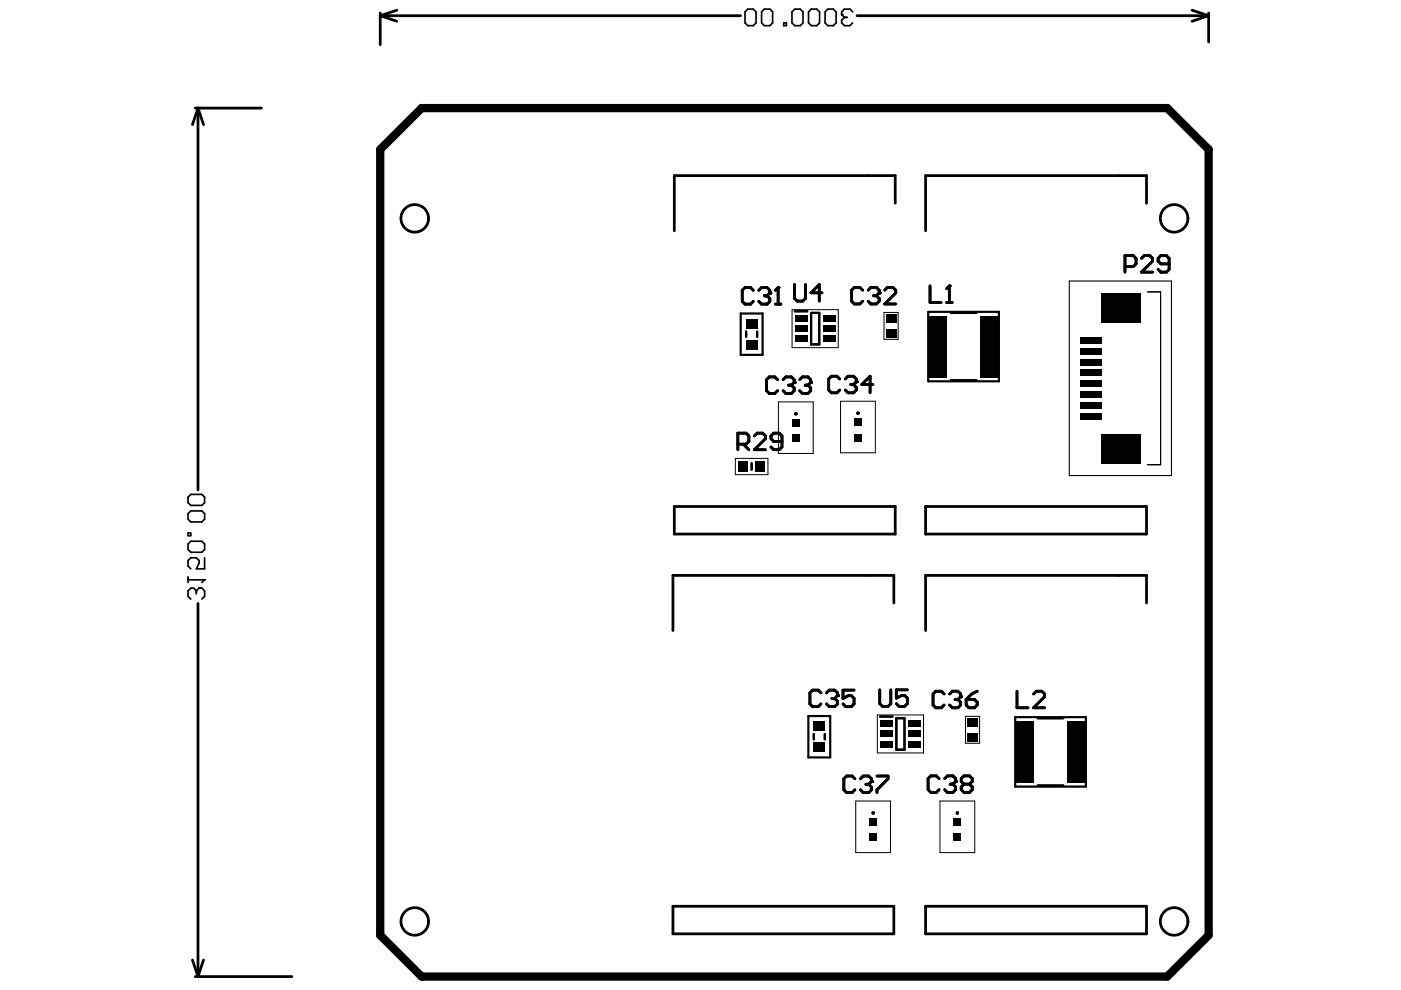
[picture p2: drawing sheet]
<svg xmlns="http://www.w3.org/2000/svg" width="297mm" height="210mm" viewBox="0 0 297 210" stroke-linecap="round" stroke-linejoin="round" font-family="sans-serif">
<path d="M226.7 59.6h21.7v41.2h-21.7zM243.3 61.9h2.8v36.6h-2.8" fill="none" stroke="#000" stroke-width=".23"/>
<g fill="none" stroke="#000" stroke-width=".46">
<path d="M157 66.5h4.7v8.7h-4.7zM158.2 70.3v1.1M160.5 70.3v1.1M168.5 66h2.7M172 66.3h1.7v6.7h-1.7zM196.8 66.1h15v14.7h-15zM201.6 66.3h5.4M159.4 98.2v1.4M201.6 80.6h5.4M171.4 151.8h4.6v8.8h-4.6zM172.5 155.6v1.2M174.9 155.6v1.2"/>
<path d="M186.6 151.9h2.6M190 152.3h1.8v6.7h-1.8zM215.2 152.1h15v14.7h-15zM220 152.3h5.4M220 166.6h5.4"/>
<circle cx="168.7" cy="87.7" r=".12"/>
<circle cx="181.9" cy="87.6" r=".12"/>
<circle cx="185.1" cy="172.4" r=".12"/>
<circle cx="203" cy="172.4" r=".12"/>
</g>
<g fill="none" stroke="#000" stroke-width=".59">
<path d="M80.6 3.3l3.5 1.2M80.6 3.3h76.4M80.6 2.7v6.8M84.1 2.2l-3.5 1.1M181.7 3.3h74.6M252.7 2.2l3.6 1.1M256.3 3.3l-3.6 1.2M256.3 2.7v6.2M41.4 22.9h14M42 22.9l-1.2 3.5M42 22.9l1.1 3.5M42 22.9v81"/>
<path d="M189.8 43.1v-5.9h-46.8v11.7M238.5 56.5h1.8l.6-.6v-1.1l-.6-.6h-1.8v3.5M242 54.8l.6-.6h1.2l.6 .6v.6l-2.4 2.3h2.4M243.1 43.1v-5.9h-46.9v11.7M247.9 55.9h-1.8l-.6-.5v-.6l.6-.6h1.2l.6 .6v2.3l-.6 .6h-1.2l-.6-.6M159.7 61.6l-.6-.6h-1.1l-.6 .6v2.3l.6 .6h1.1l.6-.6M160.9 61.6l.6-.6h1.1l.6 .6v.5l-.6 .6M162.1 62.7h.5M162.6 62.7l.6 .6v.6l-.6 .6h-1.1l-.6-.6M164.4 64.5h1.2M164.4 61.6l.6-.6v3.5M168.4 60.3v3l.6 .5h1.2l.6-.5v-3"/>
<path d="M174.3 62.1h-2.4l1.8-1.8v3.5M182.9 61.5l-.6-.6h-1.2l-.5 .6v2.4l.5 .5h1.2l.6-.5M184.1 61.5l.6-.6h1.1l.6 .6v.6l-.6 .6M185.2 62.7h.6M185.8 62.7l.6 .6v.6l-.6 .5h-1.1l-.6-.5M187.6 61.5l.6-.6h1.1l.6 .6v.6l-2.3 2.3h2.3M197.2 60.6v3.5h2.3M200.7 64.1h1.2M200.7 61.2l.6-.6v3.5M156.4 94.2h1.8l.6-.6v-1.2l-.6-.6h-1.8v3.5M157.6 94.2l1.2 1.1M159.9 92.4l.6-.6h1.2l.6 .6v.6l-2.4 2.3h2.4"/>
<path d="M164.9 80.5l-.6-.6h-1.2l-.6 .6v2.3l.6 .6h1.2l.6-.6M165.8 93.6h-1.8l-.5-.6v-.6l.5-.6h1.2l.6 .6v2.4l-.6 .5h-1.2l-.5-.5M166 80.5l.6-.6h1.2l.6 .6v.6l-.6 .6M167.2 81.7h.6M167.8 81.7l.6 .6v.5l-.6 .6h-1.2l-.6-.6M169.5 80.5l.6-.6h1.2l.6 .6v.6l-.6 .6M170.7 81.7h.6M171.3 81.7l.6 .6v.5l-.6 .6h-1.2l-.6-.6M178 80.4l-.5-.6h-1.2l-.6 .6v2.3l.6 .6h1.2l.5-.6M179.2 80.4l.6-.6h1.2l.5 .6v.5l-.5 .6M180.4 81.5h.6M181 81.5l.5 .6v.6l-.5 .6h-1.2l-.6-.6"/>
<path d="M185.1 81.5h-2.4l1.8-1.7v3.5M143 107.4h46.8v5.8h-46.8zM196.2 107.4h46.9v5.8h-46.9zM42 128v79.1M189.5 127.8v-5.8h-46.8v11.7M243.1 127.8v-5.8h-46.9v11.7M174.1 146.9l-.6-.6h-1.2l-.6 .6v2.3l.6 .6h1.2l.6-.6M175.2 146.9l.6-.6h1.2l.6 .6v.6l-.6 .6M176.4 148.1h.6M177 148.1l.6 .6v.5l-.6 .6h-1.2l-.6-.6M181.1 146.3h-2.4v1.8l1.2-.6h.6l.6 .6v1.1l-.6 .6h-1.2l-.6-.6M186.5 146.3v2.9l.6 .6h1.2l.6-.6v-2.9"/>
<path d="M192.4 146.3h-2.4v1.7l1.2-.6h.6l.6 .6v1.2l-.6 .6h-1.2l-.6-.6M200.2 147.1l-.6-.5h-1.2l-.6 .5v2.4l.6 .6h1.2l.6-.6M201.3 147.1l.6-.5h1.2l.6 .5v.6l-.6 .6M202.5 148.3h.6M203.1 148.3l.6 .6v.6l-.6 .6h-1.2l-.6-.6M204.8 148.3h1.8l.6 .6v.6l-.6 .6h-1.2l-.6-.6zM207.2 146.6l-1.2 .5-1.2 1.2M215.6 146.6v3.5h2.4M219.1 147.1l.6-.5h1.2l.6 .5v.6l-2.4 2.4h2.4M181.3 165.1l-.6-.6h-1.2l-.6 .6v2.4l.6 .5h1.2l.6-.5M182.4 165.1l.6-.6h1.2l.6 .6v.6l-.6 .6M183.6 166.3h.6"/>
<path d="M184.2 166.3l.6 .6v.6l-.6 .5h-1.2l-.6-.5M185.9 164.5h2.4v.6l-2.4 2.4v.5M199.1 165.1l-.6-.6h-1.1l-.6 .6v2.3l.6 .6h1.1l.6-.6M200.3 165.1l.6-.6h1.1l.6 .6v.6l-.6 .6M201.5 166.3h.5M202 166.3l.6 .5v.6l-.6 .6h-1.1l-.6-.6M204.4 166.3l-.6-.6v-.6l.6-.6h1.2l.5 .6v.6l-.5 .6M204.4 166.3l-.6 .5v.6l.6 .6h1.2l.5-.6v-.6l-.5-.5M204.4 166.3h1.2M142.7 192.2h46.8v5.8h-46.8zM196.2 192.2h46.9v5.8h-46.9zM40.8 203.6l1.2 3.5"/>
<path d="M41.4 207.1h20.5M43.1 203.6l-1.1 3.5"/>
<circle cx="87.9" cy="46.3" r="2.93"/>
<circle cx="248.9" cy="46.3" r="2.93"/>
<circle cx="87.9" cy="195.4" r="2.93"/>
<circle cx="248.9" cy="195.4" r="2.93"/>
</g>
<g fill="#000">
<circle cx="178.4" cy="3.1" r=".18"/>
<circle cx="163.2" cy="62.1" r=".29"/>
<circle cx="165" cy="61" r=".29"/>
<circle cx="186.4" cy="62.1" r=".29"/>
<circle cx="201.3" cy="60.6" r=".29"/>
<circle cx="168.4" cy="81.1" r=".29"/>
<circle cx="171.9" cy="81.1" r=".29"/>
<circle cx="181.5" cy="80.9" r=".29"/>
<circle cx="42.2" cy="124.7" r=".18"/>
<circle cx="43.4" cy="122.9" r=".18"/>
<circle cx="177.6" cy="147.5" r=".29"/>
<circle cx="203.7" cy="147.7" r=".29"/>
<circle cx="184.8" cy="165.7" r=".29"/>
<circle cx="202.6" cy="165.7" r=".29"/>
</g>
<g fill="#000">
<path d="M158.2 67.6h2.3v2h-2.3z" fill-rule="evenodd"/>
<path d="M158.2 72.1h2.3v2h-2.3z" fill-rule="evenodd"/>
<path d="M168.5 71.2h2.7v1.4h-2.7z" fill-rule="evenodd"/>
<path d="M168.5 69h2.7v1.4h-2.7z" fill-rule="evenodd"/>
<path d="M168.5 66.8h2.7v1.4h-2.7z" fill-rule="evenodd"/>
<path d="M174.5 66.8h2.6v1.4h-2.6z" fill-rule="evenodd"/>
<path d="M174.5 69h2.6v1.4h-2.6z" fill-rule="evenodd"/>
<path d="M174.5 71.2h2.6v1.4h-2.6z" fill-rule="evenodd"/>
<path d="M187.8 69.8h2.3v1.8h-2.3z" fill-rule="evenodd"/>
<path d="M187.8 66.6h2.3v1.8h-2.3z" fill-rule="evenodd"/>
<path d="M197 66.9h3.7v13.1h-3.7z" fill-rule="evenodd"/>
<path d="M207.9 66.9h3.7v13.1h-3.7z" fill-rule="evenodd"/>
<path d="M229 71.4h4.6v1.5h-4.6z" fill-rule="evenodd"/>
<path d="M229 73.8h4.6v1.4h-4.6z" fill-rule="evenodd"/>
<path d="M229 76.1h4.6v1.4h-4.6z" fill-rule="evenodd"/>
<path d="M229 78.4h4.6v1.4h-4.6z" fill-rule="evenodd"/>
<path d="M233.6 62.2h8.3v6.2h-8.3z" fill-rule="evenodd"/>
<path d="M156.5 97.8h2.1v2.2h-2.1z" fill-rule="evenodd"/>
<path d="M160.2 97.8h2v2.2h-2z" fill-rule="evenodd"/>
<path d="M167.9 92.1h1.6v1.6h-1.6z" fill-rule="evenodd"/>
<path d="M167.9 88.9h1.6v1.6h-1.6z" fill-rule="evenodd"/>
<path d="M181.1 92h1.6v1.6h-1.6z" fill-rule="evenodd"/>
<path d="M181.1 88.8h1.6v1.6h-1.6z" fill-rule="evenodd"/>
<path d="M229 80.7h4.6v1.4h-4.6z" fill-rule="evenodd"/>
<path d="M229 83h4.6v1.4h-4.6z" fill-rule="evenodd"/>
<path d="M229 85.3h4.6v1.4h-4.6z" fill-rule="evenodd"/>
<path d="M229 87.6h4.6v1.4h-4.6z" fill-rule="evenodd"/>
<path d="M233.6 92.1h8.3v6.1h-8.3z" fill-rule="evenodd"/>
<path d="M172.5 153h2.4v1.9h-2.4z" fill-rule="evenodd"/>
<path d="M172.5 157.5h2.4v1.9h-2.4z" fill-rule="evenodd"/>
<path d="M186.6 157.1h2.6v1.4h-2.6z" fill-rule="evenodd"/>
<path d="M186.6 154.9h2.6v1.4h-2.6z" fill-rule="evenodd"/>
<path d="M186.6 152.7h2.6v1.4h-2.6z" fill-rule="evenodd"/>
<path d="M192.6 152.7h2.6v1.4h-2.6z" fill-rule="evenodd"/>
<path d="M192.6 154.9h2.6v1.4h-2.6z" fill-rule="evenodd"/>
<path d="M192.6 157.1h2.6v1.4h-2.6z" fill-rule="evenodd"/>
<path d="M205.1 155.5h2.2v1.7h-2.2z" fill-rule="evenodd"/>
<path d="M205.1 152.2h2.2v1.8h-2.2z" fill-rule="evenodd"/>
<path d="M215.5 152.9h3.7v13.1h-3.7z" fill-rule="evenodd"/>
<path d="M226.3 152.9h3.7v13.1h-3.7z" fill-rule="evenodd"/>
<path d="M184.3 176.7h1.6v1.7h-1.6z" fill-rule="evenodd"/>
<path d="M184.3 173.5h1.6v1.6h-1.6z" fill-rule="evenodd"/>
<path d="M202.2 176.7h1.6v1.7h-1.6z" fill-rule="evenodd"/>
<path d="M202.2 173.5h1.6v1.6h-1.6z" fill-rule="evenodd"/>
</g>
<path d="M167.9 65.7h9.8v8h-9.8zM187.4 66.2h3v5.8h-3zM155.9 97.2h6.9v3.4h-6.9zM165 85.2h7.4v10.9h-7.4zM178.2 85.1h7.4v10.9h-7.4zM186 151.6h9.8v8h-9.8zM204.7 151.9h3v5.7h-3zM181.4 169.8h7.4v11h-7.4zM199.3 169.8h7.4v11h-7.4z" fill="none" stroke="#000" stroke-width=".21"/>
<path d="M80.6 31.7l8.8-8.8h158.1l8.8 8.8v166.6l-8.8 8.8h-158.1l-8.8-8.8z" fill="none" stroke="#000" stroke-width="1.8"/>
<g fill="none" stroke="#000" stroke-width=".35">
<path d="M158 2.5l.5-.6h1.2l.6 .6v2.4l-.6 .5h-1.2l-.5-.5zM161.5 2.5l.6-.6h1.1l.6 .6v2.4l-.6 .5h-1.1l-.6-.5zM166.2 4.9h.5v.5h-.5zM167.9 2.5l.6-.6h1.2l.5 .6v2.4l-.5 .5h-1.2l-.6-.5zM171.4 2.5l.6-.6h1.2l.6 .6v2.4l-.6 .5h-1.2l-.6-.5zM174.9 2.5l.6-.6h1.2l.6 .6v2.4l-.6 .5h-1.2l-.6-.5zM179 3.7l-.6 .6v.6l.6 .5h1.2l.6-.5M179 3.7h.6M180.8 2.5l-.6-.6h-1.2l-.6 .6v.6l.6 .6M39.9 105.4l.6-.6h2.3l.6 .6v1.2l-.6 .6h-2.3l-.6-.6zM39.9 108.9l.6-.6h2.3l.6 .6v1.2l-.6 .6h-2.3l-.6-.6zM39.9 115.3l.6-.5h2.3l.6 .5v1.2l-.6 .6h-2.3l-.6-.6z"/>
<path d="M39.9 113h.6v.6h-.6zM43.4 118.3v2.3h-1.8l.6-1.2v-.6l-.6-.5h-1.1l-.6 .5v1.2l.6 .6M39.9 122.4v1.1M39.9 122.9h3.5l-.6 .6M41.6 125.3l.6-.6h.6l.6 .6v1.1l-.6 .6M41.6 125.3l-.6-.6h-.5l-.6 .6v1.1l.6 .6M41.6 125.3v.6"/>
</g>
</svg>
